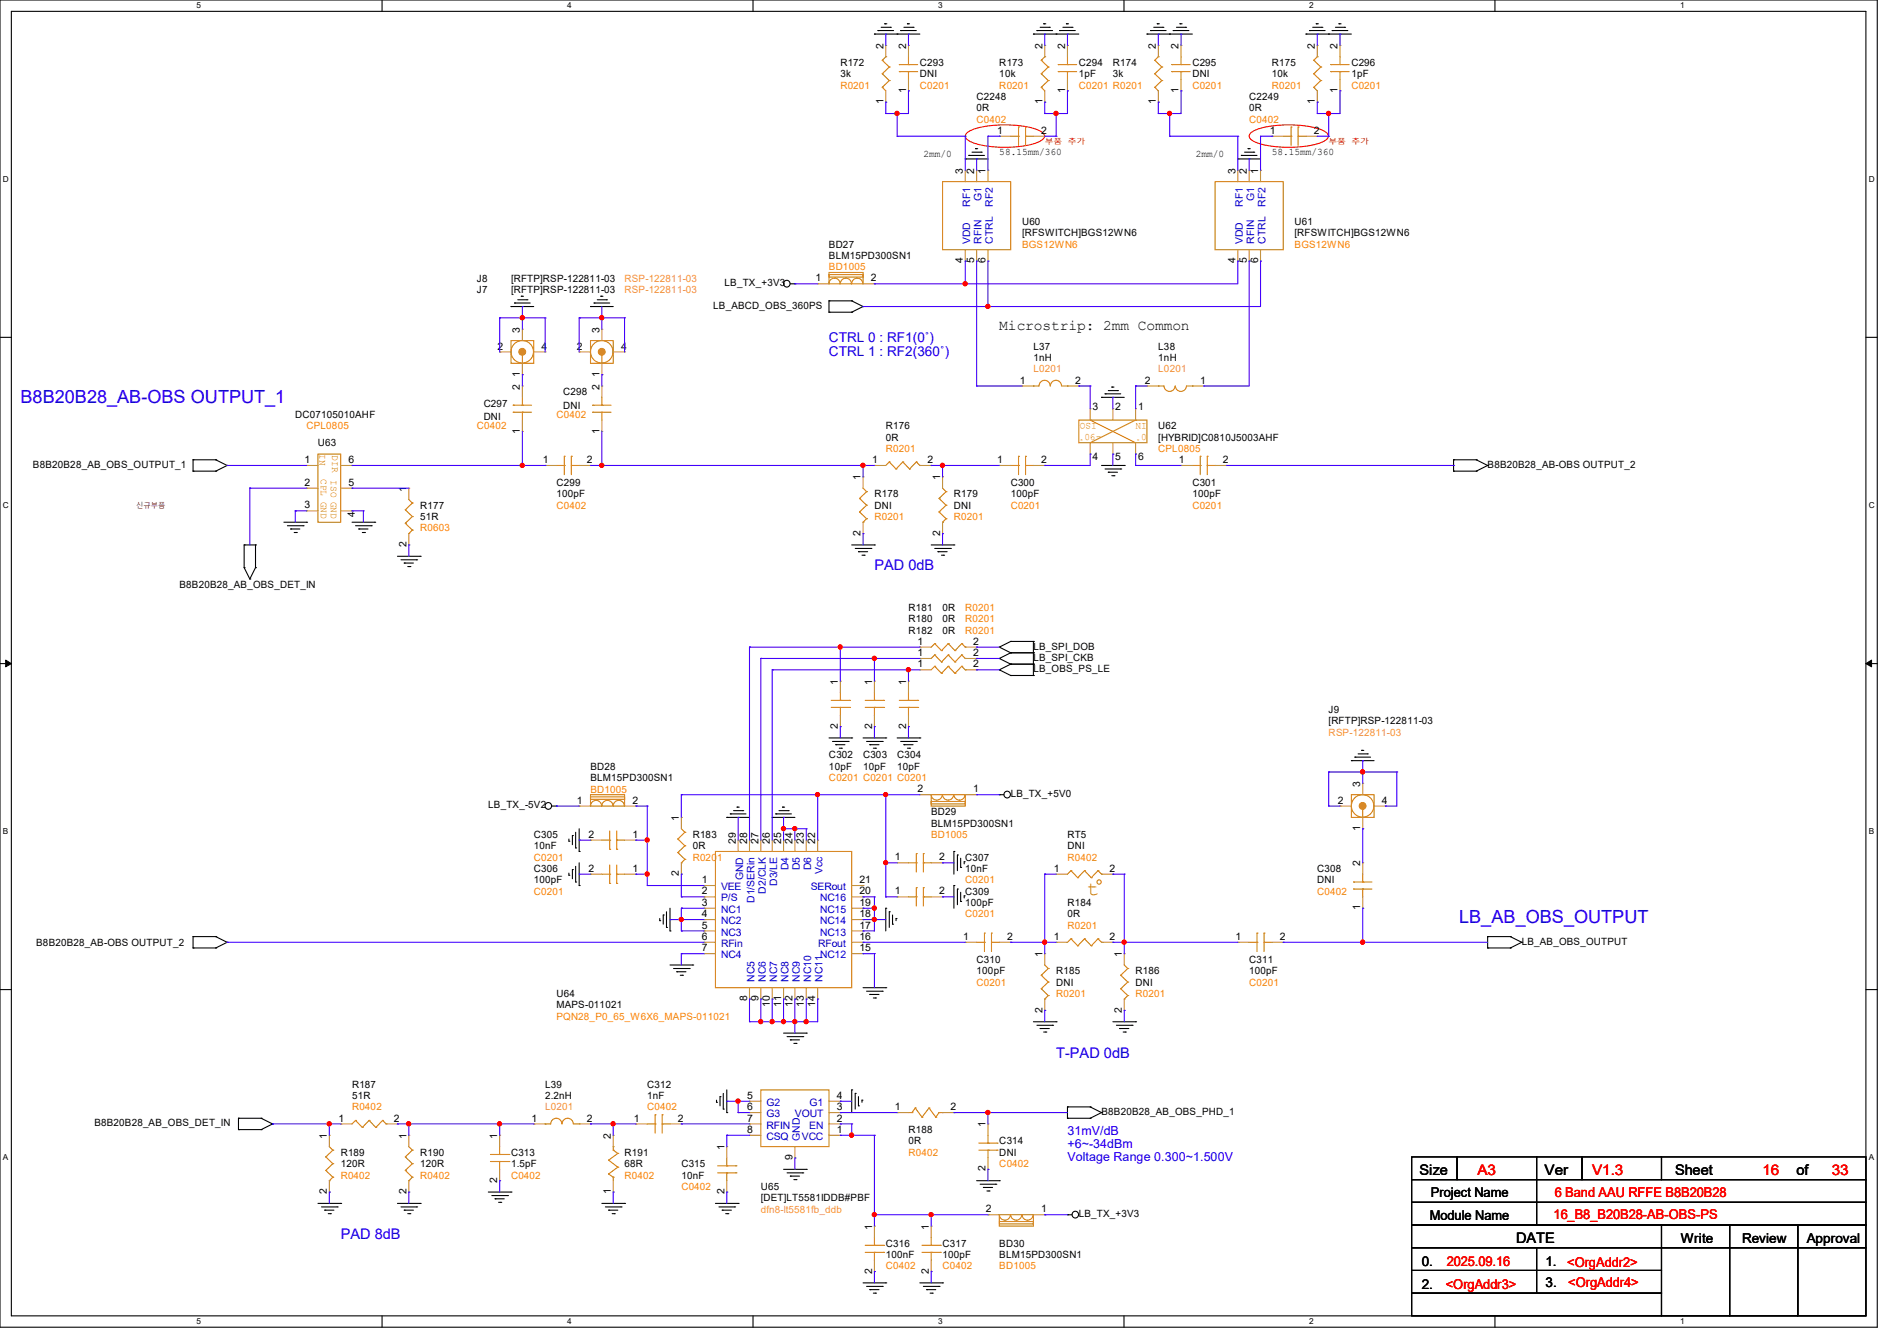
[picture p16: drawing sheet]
<svg xmlns="http://www.w3.org/2000/svg" width="297mm" height="210mm" viewBox="0 0 297 210" stroke-linecap="round" stroke-linejoin="round" font-family="sans-serif">
<defs><g id="words">
<text font-size="3.2" fill="#cc8006" x="170.1" y="140.1">t</text>
<g font-size="2.8" fill="#00f">
<text x="3.2" y="63.2">B8B20B28_AB-OBS OUTPUT_1</text>
<text x="228.5" y="144.6">LB_AB_OBS_OUTPUT</text>
</g>
<g font-size="2.3">
<text x="156.5" y="51.6">Microstrip: 2mm Common</text>
<text x="222.2" y="184">Size</text>
<text x="241.8" y="184">Ver</text>
<text x="262.3" y="184">Sheet</text>
<text x="281.3" y="184">of</text>
<text x="237.4" y="194.6">DATE</text>
</g>
<g font-size="2.3" fill="#00f">
<text x="136.9" y="89.2">PAD 0dB</text>
<text x="165.4" y="165.7">T-PAD 0dB</text>
<text x="53.3" y="194.1">PAD 8dB</text>
</g>
<g font-size="2.3" fill="#f00">
<text x="231.3" y="184">A3</text>
<text x="249.3" y="184">V1.3</text>
<text x="275.9" y="184">16</text>
<text x="286.8" y="184">33</text>
</g>
<g font-size="2.1" fill="#00f">
<text x="129.8" y="53.5">CTRL 0 : RF1(0˚)</text>
<text x="129.8" y="55.7">CTRL 1 : RF2(360˚)</text>
</g>
<g font-size="2.1">
<text x="223.9" y="191.1">Module Name</text>
<text x="224" y="187.4">Project Name</text>
<text x="263.1" y="194.7">Write</text>
<text x="272.7" y="194.7">Review</text>
<text x="282.9" y="194.7">Approval</text>
<text x="222.6" y="198.2">0.</text>
<text x="222.6" y="201.8">2.</text>
<text x="242" y="198.2">1.</text>
<text x="242" y="201.6">3.</text>
</g>
<g font-size="2.1" fill="#f00">
<text x="243.2" y="191">16_B8_B20B28-AB-OBS-PS</text>
<text x="243.4" y="187.4">6 Band AAU RFFE B8B20B28</text>
<text x="226.4" y="201.8">&lt;OrgAddr3&gt;</text>
<text x="226.5" y="198.2">2025.09.16</text>
<text x="245.4" y="198.4">&lt;OrgAddr2&gt;</text>
<text x="245.5" y="201.6">&lt;OrgAddr4&gt;</text>
</g>
<g font-size="1.9" fill="#00f">
<text x="167.1" y="177.8">31mV/dB</text>
<text x="167.1" y="179.8">+6~-34dBm</text>
<text x="167.1" y="181.9">Voltage Range 0.300~1.500V</text>
</g>
<g font-size="1.6">
<text x="131.6" y="10.3">R172</text>
<text x="138.3" y="7.7" transform="rotate(-90 138.3 7.7)">2</text>
<text x="141.9" y="7.7" transform="rotate(-90 141.9 7.7)">2</text>
<text x="144" y="10.3">C293</text>
<text x="156.5" y="10.3">R173</text>
<text x="163.2" y="7.7" transform="rotate(-90 163.2 7.7)">2</text>
<text x="166.8" y="7.7" transform="rotate(-90 166.8 7.7)">2</text>
<text x="168.9" y="10.3">C294</text>
<text x="174.2" y="10.3">R174</text>
<text x="181" y="7.7" transform="rotate(-90 181 7.7)">2</text>
<text x="184.5" y="7.7" transform="rotate(-90 184.5 7.7)">2</text>
<text x="186.7" y="10.3">C295</text>
<text x="199.1" y="10.3">R175</text>
<text x="205.9" y="7.7" transform="rotate(-90 205.9 7.7)">2</text>
<text x="209.4" y="7.7" transform="rotate(-90 209.4 7.7)">2</text>
<text x="211.6" y="10.3">C296</text>
<text x="131.6" y="12.1">3k</text>
<text x="138.3" y="16.3" transform="rotate(-90 138.3 16.3)">1</text>
<text x="141.9" y="14.6" transform="rotate(-90 141.9 14.6)">1</text>
<text x="144" y="12.1">DNI</text>
<text x="152.9" y="15.7">C2248</text>
<text x="152.9" y="17.4">0R</text>
<text x="156.5" y="12.1">10k</text>
<text x="163.2" y="16.3" transform="rotate(-90 163.2 16.3)">1</text>
<text x="166.8" y="14.6" transform="rotate(-90 166.8 14.6)">1</text>
<text x="168.9" y="12.1">1pF</text>
<text x="174.2" y="12.1">3k</text>
<text x="181" y="16.3" transform="rotate(-90 181 16.3)">1</text>
<text x="184.5" y="14.6" transform="rotate(-90 184.5 14.6)">1</text>
<text x="186.7" y="12.1">DNI</text>
<text x="195.6" y="15.7">C2249</text>
<text x="195.6" y="17.4">0R</text>
<text x="199.1" y="12.1">10k</text>
<text x="205.9" y="16.3" transform="rotate(-90 205.9 16.3)">1</text>
<text x="209.4" y="14.6" transform="rotate(-90 209.4 14.6)">1</text>
<text x="211.6" y="12.1">1pF</text>
<text x="156.1" y="21">1</text>
<text x="163" y="21">2</text>
<text x="198.8" y="21">1</text>
<text x="205.7" y="21">2</text>
<text x="144.6" y="24.5">2mm/0</text>
<text x="150.8" y="27.2" transform="rotate(-90 150.8 27.2)">3</text>
<text x="152.5" y="27.2" transform="rotate(-90 152.5 27.2)">2</text>
<text x="154.3" y="27.2" transform="rotate(-90 154.3 27.2)">1</text>
<text x="156.5" y="24.3">58.15mm/360</text>
<text x="187.2" y="24.5">2mm/0</text>
<text x="193.4" y="27.2" transform="rotate(-90 193.4 27.2)">3</text>
<text x="195.2" y="27.2" transform="rotate(-90 195.2 27.2)">2</text>
<text x="197" y="27.2" transform="rotate(-90 197 27.2)">1</text>
<text x="199.1" y="24.3">58.15mm/360</text>
<text x="160" y="35.2">U60</text>
<text x="202.7" y="35.2">U61</text>
<text x="129.8" y="38.8">BD27</text>
<text x="129.8" y="40.6">BLM15PD300SN1</text>
<text x="150.8" y="41.2" transform="rotate(-90 150.8 41.2)">4</text>
<text x="152.5" y="41.2" transform="rotate(-90 152.5 41.2)">5</text>
<text x="154.3" y="41.2" transform="rotate(-90 154.3 41.2)">6</text>
<text x="160" y="37">[RFSWITCH]BGS12WN6</text>
<text x="193.4" y="41.2" transform="rotate(-90 193.4 41.2)">4</text>
<text x="195.2" y="41.2" transform="rotate(-90 195.2 41.2)">5</text>
<text x="197" y="41.2" transform="rotate(-90 197 41.2)">6</text>
<text x="202.7" y="37">[RFSWITCH]BGS12WN6</text>
<text x="74.7" y="45.9">J7</text>
<text x="74.7" y="44.1">J8</text>
<text x="80" y="45.9">[RFTP]RSP-122811-03</text>
<text x="80" y="44.1">[RFTP]RSP-122811-03</text>
<text x="113.5" y="44.8">LB_TX_+3V3</text>
<text x="127.7" y="44.1">1</text>
<text x="136.4" y="44.1">2</text>
<text x="81.4" y="52.1" transform="rotate(-90 81.4 52.1)">3</text>
<text x="93.9" y="52.1" transform="rotate(-90 93.9 52.1)">3</text>
<text x="111.7" y="48.4">LB_ABCD_OBS_360PS</text>
<text x="77.9" y="54.7">2</text>
<text x="81.4" y="59" transform="rotate(-90 81.4 59)">1</text>
<text x="84.8" y="54.7">4</text>
<text x="90.3" y="54.7">2</text>
<text x="93.9" y="59" transform="rotate(-90 93.9 59)">1</text>
<text x="97.2" y="54.7">4</text>
<text x="161.8" y="54.8">L37</text>
<text x="161.8" y="56.6">1nH</text>
<text x="181.4" y="54.8">L38</text>
<text x="181.4" y="56.6">1nH</text>
<text x="46.2" y="65.4">DC07105010AHF</text>
<text x="75.7" y="63.7">C297</text>
<text x="75.7" y="65.8">DNI</text>
<text x="81.4" y="61" transform="rotate(-90 81.4 61)">2</text>
<text x="88.2" y="61.9">C298</text>
<text x="88.2" y="64">DNI</text>
<text x="93.9" y="61" transform="rotate(-90 93.9 61)">2</text>
<text x="159.7" y="60.1">1</text>
<text x="168.4" y="60.1">2</text>
<text x="171.1" y="64.2">3</text>
<text x="174.6" y="64.2">2</text>
<text x="178.2" y="64.2">1</text>
<text x="179.2" y="60.1">2</text>
<text x="187.9" y="60.1">1</text>
<text x="49.8" y="69.9">U63</text>
<text x="81.4" y="67.9" transform="rotate(-90 81.4 67.9)">1</text>
<text x="93.9" y="67.9" transform="rotate(-90 93.9 67.9)">1</text>
<text x="138.7" y="67.2">R176</text>
<text x="138.7" y="69">0R</text>
<text x="181.4" y="67.2">U62</text>
<text x="181.4" y="69">[HYBRID]C0810J5003AHF</text>
<text x="5.2" y="73.3">B8B20B28_AB_OBS_OUTPUT_1</text>
<text x="47.7" y="72.5">1</text>
<text x="47.7" y="76.1">2</text>
<text x="54.6" y="76.1">5</text>
<text x="54.6" y="72.5">6</text>
<text x="63.6" y="77" transform="rotate(-90 63.6 77)">1</text>
<text x="85" y="72.5">1</text>
<text x="87.1" y="76.1">C299</text>
<text x="87.1" y="77.9">100pF</text>
<text x="91.9" y="72.5">2</text>
<text x="134.7" y="75.2" transform="rotate(-90 134.7 75.2)">1</text>
<text x="136.6" y="72.5">1</text>
<text x="136.9" y="77.9">R178</text>
<text x="145.2" y="72.5">2</text>
<text x="147.2" y="75.2" transform="rotate(-90 147.2 75.2)">1</text>
<text x="149.4" y="77.9">R179</text>
<text x="156.1" y="72.5">1</text>
<text x="158.2" y="76.1">C300</text>
<text x="158.2" y="77.9">100pF</text>
<text x="163" y="72.5">2</text>
<text x="171.1" y="72">4</text>
<text x="174.6" y="72">5</text>
<text x="178.2" y="72">6</text>
<text x="184.6" y="72.5">1</text>
<text x="186.7" y="76.1">C301</text>
<text x="186.7" y="77.9">100pF</text>
<text x="191.5" y="72.5">2</text>
<text x="232.9" y="73.3">B8B20B28_AB-OBS OUTPUT_2</text>
<text x="47.7" y="79.6">3</text>
<text x="55.5" y="80.9" transform="rotate(-90 55.5 80.9)">4</text>
<text x="65.8" y="79.7">R177</text>
<text x="65.8" y="81.4">51R</text>
<text x="134.7" y="83.9" transform="rotate(-90 134.7 83.9)">2</text>
<text x="136.9" y="79.7">DNI</text>
<text x="147.2" y="83.9" transform="rotate(-90 147.2 83.9)">2</text>
<text x="149.4" y="79.7">DNI</text>
<text x="63.6" y="85.7" transform="rotate(-90 63.6 85.7)">2</text>
<text x="28.1" y="92.1">B8B20B28_AB_OBS_DET_IN</text>
<text x="142.2" y="95.7">R181</text>
<text x="147.6" y="95.7">0R</text>
<text x="142.2" y="99.2">R182</text>
<text x="142.2" y="97.4">R180</text>
<text x="143.7" y="101">1</text>
<text x="147.6" y="99.2">0R</text>
<text x="147.6" y="97.4">0R</text>
<text x="152.4" y="101">2</text>
<text x="161.8" y="101.7">LB_SPI_DOB</text>
<text x="131.2" y="107.2" transform="rotate(-90 131.2 107.2)">1</text>
<text x="136.5" y="107.2" transform="rotate(-90 136.5 107.2)">1</text>
<text x="141.9" y="107.2" transform="rotate(-90 141.9 107.2)">1</text>
<text x="143.7" y="104.5">1</text>
<text x="143.7" y="102.7">1</text>
<text x="152.4" y="104.5">2</text>
<text x="152.4" y="102.7">2</text>
<text x="161.8" y="103.5">LB_SPI_CKB</text>
<text x="161.8" y="105.3">LB_OBS_PS_LE</text>
<text x="208" y="111.7">J9</text>
<text x="208" y="113.5">[RFTP]RSP-122811-03</text>
<text x="129.8" y="118.8">C302</text>
<text x="131.2" y="114.1" transform="rotate(-90 131.2 114.1)">2</text>
<text x="135.1" y="118.8">C303</text>
<text x="136.5" y="114.1" transform="rotate(-90 136.5 114.1)">2</text>
<text x="140.5" y="118.8">C304</text>
<text x="141.9" y="114.1" transform="rotate(-90 141.9 114.1)">2</text>
<text x="90.3" y="125.9">1</text>
<text x="92.5" y="120.6">BD28</text>
<text x="92.5" y="122.3">BLM15PD300SN1</text>
<text x="99" y="125.9">2</text>
<text x="129.8" y="120.6">10pF</text>
<text x="135.1" y="120.6">10pF</text>
<text x="140.5" y="120.6">10pF</text>
<text x="143.7" y="124.1">2</text>
<text x="152.4" y="124.1">1</text>
<text x="158.2" y="124.8">LB_TX_+5V0</text>
<text x="209.5" y="125.9">2</text>
<text x="213" y="123.2" transform="rotate(-90 213 123.2)">3</text>
<text x="216.4" y="125.9">4</text>
<text x="76.5" y="126.6">LB_TX_-5V2</text>
<text x="83.6" y="131.2">C305</text>
<text x="92.1" y="131.2">2</text>
<text x="99" y="131.2">1</text>
<text x="106.3" y="128.6" transform="rotate(-90 106.3 128.6)">1</text>
<text x="108.5" y="131.2">R183</text>
<text x="145.8" y="127.7">BD29</text>
<text x="145.8" y="129.5">BLM15PD300SN1</text>
<text x="167.1" y="131.2">RT5</text>
<text x="213" y="130.1" transform="rotate(-90 213 130.1)">1</text>
<text x="83.6" y="136.6">C306</text>
<text x="83.6" y="133">10nF</text>
<text x="92.1" y="136.5">2</text>
<text x="99" y="136.5">1</text>
<text x="106.3" y="137.2" transform="rotate(-90 106.3 137.2)">2</text>
<text x="108.5" y="133">0R</text>
<text x="115.2" y="132.1" transform="rotate(-90 115.2 132.1)">29</text>
<text x="117" y="132.1" transform="rotate(-90 117 132.1)">28</text>
<text x="118.7" y="132.1" transform="rotate(-90 118.7 132.1)">27</text>
<text x="120.5" y="132.1" transform="rotate(-90 120.5 132.1)">26</text>
<text x="122.3" y="132.1" transform="rotate(-90 122.3 132.1)">25</text>
<text x="124.1" y="132.1" transform="rotate(-90 124.1 132.1)">24</text>
<text x="125.9" y="132.1" transform="rotate(-90 125.9 132.1)">23</text>
<text x="127.6" y="132.1" transform="rotate(-90 127.6 132.1)">22</text>
<text x="140.1" y="134.7">1</text>
<text x="147" y="134.7">2</text>
<text x="151.1" y="134.8">C307</text>
<text x="151.1" y="136.6">10nF</text>
<text x="165" y="136.5">1</text>
<text x="167.1" y="133">DNI</text>
<text x="173.7" y="136.5">2</text>
<text x="206.2" y="136.6">C308</text>
<text x="213" y="135.7" transform="rotate(-90 213 135.7)">2</text>
<text x="83.6" y="138.3">100pF</text>
<text x="109.9" y="138.3">1</text>
<text x="109.9" y="140.1">2</text>
<text x="109.9" y="141.9">3</text>
<text x="109.9" y="143.6">4</text>
<text x="134.6" y="143.6">18</text>
<text x="134.6" y="141.9">19</text>
<text x="134.6" y="140.1">20</text>
<text x="134.6" y="138.3">21</text>
<text x="140.1" y="140.1">1</text>
<text x="147" y="140.1">2</text>
<text x="151.1" y="140.1">C309</text>
<text x="151.1" y="141.9">100pF</text>
<text x="167.1" y="141.9">R184</text>
<text x="167.1" y="143.7">0R</text>
<text x="206.2" y="138.3">DNI</text>
<text x="213" y="142.6" transform="rotate(-90 213 142.6)">1</text>
<text x="5.7" y="148.1">B8B20B28_AB-OBS OUTPUT_2</text>
<text x="109.9" y="145.4">5</text>
<text x="109.9" y="147.2">6</text>
<text x="109.9" y="149">7</text>
<text x="134.6" y="149">15</text>
<text x="134.6" y="147.2">16</text>
<text x="134.6" y="145.4">17</text>
<text x="150.8" y="147.2">1</text>
<text x="157.7" y="147.2">2</text>
<text x="163.2" y="149.9" transform="rotate(-90 163.2 149.9)">1</text>
<text x="165" y="147.2">1</text>
<text x="173.7" y="147.2">2</text>
<text x="175.6" y="149.9" transform="rotate(-90 175.6 149.9)">1</text>
<text x="193.5" y="147.2">1</text>
<text x="200.4" y="147.2">2</text>
<text x="238.3" y="148">LB_AB_OBS_OUTPUT</text>
<text x="152.9" y="150.8">C310</text>
<text x="152.9" y="152.6">100pF</text>
<text x="165.4" y="152.6">R185</text>
<text x="165.4" y="154.3">DNI</text>
<text x="177.8" y="152.6">R186</text>
<text x="177.8" y="154.3">DNI</text>
<text x="195.6" y="150.8">C311</text>
<text x="195.6" y="152.6">100pF</text>
<text x="87.1" y="156.1">U64</text>
<text x="87.1" y="157.9">MAPS-011021</text>
<text x="117" y="156.8" transform="rotate(-90 117 156.8)">8</text>
<text x="118.7" y="156.8" transform="rotate(-90 118.7 156.8)">9</text>
<text x="120.5" y="157.7" transform="rotate(-90 120.5 157.7)">10</text>
<text x="122.3" y="157.7" transform="rotate(-90 122.3 157.7)">11</text>
<text x="124.1" y="157.7" transform="rotate(-90 124.1 157.7)">12</text>
<text x="125.9" y="157.7" transform="rotate(-90 125.9 157.7)">13</text>
<text x="127.6" y="157.7" transform="rotate(-90 127.6 157.7)">14</text>
<text x="163.2" y="158.6" transform="rotate(-90 163.2 158.6)">2</text>
<text x="175.6" y="158.6" transform="rotate(-90 175.6 158.6)">2</text>
<text x="55.1" y="170.3">R187</text>
<text x="55.1" y="172.1">51R</text>
<text x="85.3" y="170.3">L39</text>
<text x="85.3" y="172.1">2.2nH</text>
<text x="101.3" y="170.3">C312</text>
<text x="101.3" y="172.1">1nF</text>
<text x="117" y="172.1">5</text>
<text x="117" y="173.9">6</text>
<text x="131" y="173.9">3</text>
<text x="131" y="172.1">4</text>
<text x="140.1" y="173.9">1</text>
<text x="148.8" y="173.9">2</text>
<text x="14.8" y="176.4">B8B20B28_AB_OBS_DET_IN</text>
<text x="51.2" y="178.3" transform="rotate(-90 51.2 178.3)">1</text>
<text x="53" y="175.6">1</text>
<text x="61.7" y="175.6">2</text>
<text x="63.6" y="178.3" transform="rotate(-90 63.6 178.3)">1</text>
<text x="77.9" y="178.3" transform="rotate(-90 77.9 178.3)">1</text>
<text x="83.2" y="175.6">1</text>
<text x="91.9" y="175.6">2</text>
<text x="95.6" y="178.3" transform="rotate(-90 95.6 178.3)">2</text>
<text x="99.2" y="175.6">1</text>
<text x="106.1" y="175.6">2</text>
<text x="117" y="175.6">7</text>
<text x="117" y="177.4">8</text>
<text x="131" y="177.4">1</text>
<text x="131" y="175.6">2</text>
<text x="142.2" y="177.5">R188</text>
<text x="142.2" y="179.2">0R</text>
<text x="154.3" y="176.6" transform="rotate(-90 154.3 176.6)">1</text>
<text x="156.5" y="179.2">C314</text>
<text x="172.5" y="174.6">B8B20B28_AB_OBS_PHD_1</text>
<text x="53.3" y="181">R189</text>
<text x="53.3" y="182.8">120R</text>
<text x="65.8" y="181">R190</text>
<text x="65.8" y="182.8">120R</text>
<text x="77.9" y="185.2" transform="rotate(-90 77.9 185.2)">2</text>
<text x="80" y="181">C313</text>
<text x="80" y="182.8">1.5pF</text>
<text x="97.8" y="181">R191</text>
<text x="97.8" y="182.8">68R</text>
<text x="106.7" y="182.8">C315</text>
<text x="106.7" y="184.6">10nF</text>
<text x="113.4" y="180.1" transform="rotate(-90 113.4 180.1)">1</text>
<text x="124.1" y="181.7" transform="rotate(-90 124.1 181.7)">9</text>
<text x="154.3" y="183.5" transform="rotate(-90 154.3 183.5)">2</text>
<text x="156.5" y="181">DNI</text>
<text x="51.2" y="187" transform="rotate(-90 51.2 187)">2</text>
<text x="63.6" y="187" transform="rotate(-90 63.6 187)">2</text>
<text x="95.6" y="187" transform="rotate(-90 95.6 187)">1</text>
<text x="113.4" y="187" transform="rotate(-90 113.4 187)">2</text>
<text x="119.1" y="186.3">U65</text>
<text x="119.1" y="188.1">[DET]LT5581IDDB#PBF</text>
<text x="154.3" y="189.9">2</text>
<text x="163" y="189.9">1</text>
<text x="168.9" y="190.6">LB_TX_+3V3</text>
<text x="136.5" y="192.6" transform="rotate(-90 136.5 192.6)">1</text>
<text x="138.7" y="195.2">C316</text>
<text x="138.7" y="197">100nF</text>
<text x="145.4" y="192.6" transform="rotate(-90 145.4 192.6)">1</text>
<text x="147.6" y="195.2">C317</text>
<text x="147.6" y="197">100pF</text>
<text x="156.5" y="195.2">BD30</text>
<text x="156.5" y="197">BLM15PD300SN1</text>
<text x="136.5" y="199.5" transform="rotate(-90 136.5 199.5)">2</text>
<text x="145.4" y="199.5" transform="rotate(-90 145.4 199.5)">2</text>
</g>
<g font-size="1.6" fill="#ff8000">
<text x="131.6" y="13.9">R0201</text>
<text x="144" y="13.9">C0201</text>
<text x="156.5" y="13.9">R0201</text>
<text x="168.9" y="13.9">C0201 R0201</text>
<text x="186.7" y="13.9">C0201</text>
<text x="199.1" y="13.9">R0201</text>
<text x="211.6" y="13.9">C0201</text>
<text x="152.9" y="19.2">C0402</text>
<text x="195.6" y="19.2">C0402</text>
<text x="160" y="38.8">BGS12WN6</text>
<text x="202.7" y="38.8">BGS12WN6</text>
<text x="129.8" y="42.3">BD1005</text>
<text x="87.1" y="65.4">C0402</text>
<text x="48" y="67.2">CPL0805</text>
<text x="74.7" y="67.2">C0402</text>
<text x="138.7" y="70.8">R0201</text>
<text x="181.4" y="70.8">CPL0805</text>
<text x="65.8" y="83.2">R0603</text>
<text x="87.1" y="79.7">C0402</text>
<text x="136.9" y="81.4">R0201</text>
<text x="149.4" y="81.4">R0201</text>
<text x="158.2" y="79.7">C0201</text>
<text x="186.7" y="79.7">C0201</text>
<text x="151.1" y="95.7">R0201</text>
<text x="151.1" y="99.2">R0201</text>
<text x="151.1" y="97.4">R0201</text>
<text x="92.5" y="124.1">BD1005</text>
<text x="129.8" y="122.3">C0201 C0201 C0201</text>
<text x="145.8" y="131.2">BD1005</text>
<text x="83.6" y="134.8">C0201</text>
<text x="108.5" y="134.8">R0201</text>
<text x="167.1" y="134.8">R0402</text>
<text x="83.6" y="140.1">C0201</text>
<text x="151.1" y="143.7">C0201</text>
<text x="151.1" y="138.3">C0201</text>
<text x="206.2" y="140.1">C0402</text>
<text x="167.1" y="145.5">R0201</text>
<text x="152.9" y="154.3">C0201</text>
<text x="195.6" y="154.3">C0201</text>
<text x="87.1" y="159.7">PQN28_P0_65_W6X6_MAPS-011021</text>
<text x="165.4" y="156.1">R0201</text>
<text x="177.8" y="156.1">R0201</text>
<text x="55.1" y="173.9">R0402</text>
<text x="101.3" y="173.9">C0402</text>
<text x="53.3" y="184.6">R0402</text>
<text x="65.8" y="184.6">R0402</text>
<text x="80" y="184.6">C0402</text>
<text x="97.8" y="184.6">R0402</text>
<text x="142.2" y="181">R0402</text>
<text x="156.5" y="182.8">C0402</text>
<text x="106.7" y="186.3">C0402</text>
<text x="138.7" y="198.8">C0402</text>
<text x="147.6" y="198.8">C0402</text>
<text x="156.5" y="198.8">BD1005</text>
</g>
<g font-size="1.6" fill="#00c">
<text x="151.9" y="32.4" transform="rotate(-90 151.9 32.4)">RF1</text>
<text x="153.7" y="31.5" transform="rotate(-90 153.7 31.5)">G1</text>
<text x="155.5" y="32.4" transform="rotate(-90 155.5 32.4)">RF2</text>
<text x="194.6" y="32.4" transform="rotate(-90 194.6 32.4)">RF1</text>
<text x="196.3" y="31.5" transform="rotate(-90 196.3 31.5)">G1</text>
<text x="198.1" y="32.4" transform="rotate(-90 198.1 32.4)">RF2</text>
<text x="151.9" y="38.2" transform="rotate(-90 151.9 38.2)">VDD</text>
<text x="153.7" y="38.2" transform="rotate(-90 153.7 38.2)">RFIN</text>
<text x="155.5" y="38.2" transform="rotate(-90 155.5 38.2)">CTRL</text>
<text x="194.6" y="38.2" transform="rotate(-90 194.6 38.2)">VDD</text>
<text x="196.3" y="38.2" transform="rotate(-90 196.3 38.2)">RFIN</text>
<text x="198.1" y="38.2" transform="rotate(-90 198.1 38.2)">CTRL</text>
<text x="116.3" y="137.9" transform="rotate(-90 116.3 137.9)">GND</text>
<text x="123.4" y="136.3" transform="rotate(-90 123.4 136.3)">D4</text>
<text x="125.2" y="136.3" transform="rotate(-90 125.2 136.3)">D5</text>
<text x="127" y="136.3" transform="rotate(-90 127 136.3)">D6</text>
<text x="128.8" y="136.9" transform="rotate(-90 128.8 136.9)">Vcc</text>
<text x="112.9" y="139.4">VEE</text>
<text x="112.9" y="141.2">P/S</text>
<text x="112.9" y="143">NC1</text>
<text x="118.1" y="141.4" transform="rotate(-90 118.1 141.4)">D1/SERin</text>
<text x="119.9" y="140" transform="rotate(-90 119.9 140)">D2/CLK</text>
<text x="121.7" y="138.8" transform="rotate(-90 121.7 138.8)">D3/LE</text>
<text x="127" y="139.4">SERout</text>
<text x="128.4" y="143">NC15</text>
<text x="128.4" y="141.2">NC16</text>
<text x="112.9" y="144.7">NC2</text>
<text x="112.9" y="146.5">NC3</text>
<text x="112.9" y="148.3">RFin</text>
<text x="128.1" y="148.3">RFout</text>
<text x="128.4" y="146.5">NC13</text>
<text x="128.4" y="144.7">NC14</text>
<text x="112.9" y="150.1">NC4</text>
<text x="118.1" y="153.8" transform="rotate(-90 118.1 153.8)">NC5</text>
<text x="119.9" y="153.8" transform="rotate(-90 119.9 153.8)">NC6</text>
<text x="121.7" y="153.8" transform="rotate(-90 121.7 153.8)">NC7</text>
<text x="123.4" y="153.8" transform="rotate(-90 123.4 153.8)">NC8</text>
<text x="125.2" y="153.8" transform="rotate(-90 125.2 153.8)">NC9</text>
<text x="127" y="153.8" transform="rotate(-90 127 153.8)">NC10</text>
<text x="128.4" y="150.1">NC12</text>
<text x="128.8" y="153.8" transform="rotate(-90 128.8 153.8)">NC11</text>
<text x="120" y="173.2">G2</text>
<text x="126.7" y="173.2">G1</text>
<text x="120" y="175">G3</text>
<text x="120" y="176.7">RFIN</text>
<text x="120" y="178.5">CSQ</text>
<text x="124.5" y="175">VOUT</text>
<text x="125.2" y="178.7" transform="rotate(-90 125.2 178.7)">GND</text>
<text x="125.6" y="178.5">VCC</text>
<text x="126.7" y="176.7">EN</text>
</g>
<g font-size="1.6" fill="#ff8040">
<text x="97.8" y="45.9">RSP-122811-03</text>
<text x="97.8" y="44.1">RSP-122811-03</text>
<text x="161.8" y="58.3">L0201</text>
<text x="181.4" y="58.3">L0201</text>
<text x="208" y="115.2">RSP-122811-03</text>
<text x="85.3" y="173.9">L0201</text>
<text x="119.1" y="189.9">dfn8-lt5581fb_ddb</text>
</g>
<g font-size="1.6" fill="#cc8006">
<text x="50" y="71.1" transform="rotate(90 50 71.1)">IN</text>
<text x="52" y="71.3" transform="rotate(90 52 71.3)">DIR</text>
<text x="171.7" y="66.3" transform="rotate(-180 171.7 66.3)">ISO</text>
<text x="172.5" y="68" transform="rotate(-180 172.5 68)">-90˚</text>
<text x="179.6" y="66.3" transform="rotate(-180 179.6 66.3)">IN</text>
<text x="179.6" y="68" transform="rotate(-180 179.6 68)">0˚</text>
<text x="50.2" y="75" transform="rotate(90 50.2 75)">CPL GND</text>
<text x="51.8" y="75.2" transform="rotate(90 51.8 75.2)">ISO GND</text>
</g>
<g font-size="1.3">
<text x="30.8" y="1.3">5</text>
<text x="88.8" y="1.3">4</text>
<text x="146.9" y="1.3">3</text>
<text x="205" y="1.3">2</text>
<text x="263.1" y="1.3">1</text>
<text x=".5" y="28.4">D</text>
<text x="292.6" y="28.4">D</text>
<text x=".5" y="79.5">C</text>
<text x="292.6" y="79.5">C</text>
<text x=".5" y="130.6">B</text>
<text x="292.6" y="130.6">B</text>
<text x=".5" y="181.7">A</text>
<text x="292.6" y="181.7">A</text>
<text x="30.8" y="207.4">5</text>
<text x="88.8" y="207.4">4</text>
<text x="146.9" y="207.4">3</text>
<text x="205" y="207.4">2</text>
<text x="263.1" y="207.4">1</text>
</g>
<g font-size="1.1" fill="#f00">
<text x="163.6" y="22.6">부품</text>
<text x="167.2" y="22.6">추가</text>
<text x="208" y="22.6">부품</text>
<text x="211.6" y="22.6">추가</text>
</g>
<text font-size="1.1" fill="#800040" x="21.3" y="79.5">신규부품</text>
</g></defs>
<path d="M0 0h293.9v207.9h-293.9zM1.8 1.8h290.3v204.3h-290.3z" fill="none" stroke="#000" stroke-width=".17"/>
<g fill="#fff">
<path d="M30.8 .2h.7v1.4h-.7z"/>
<path d="M30.8 206.2h.7v1.4h-.7z"/>
</g>
<path d="M59.8 0v1.8M59.8 206.1v1.8" fill="none" stroke="#000" stroke-width=".17"/>
<g fill="#fff">
<path d="M88.8 .2h.7v1.4h-.7z"/>
<path d="M88.8 206.2h.7v1.4h-.7z"/>
</g>
<path d="M117.9 0v1.8M117.9 206.1v1.8" fill="none" stroke="#000" stroke-width=".17"/>
<g fill="#fff">
<path d="M146.9 .2h.7v1.4h-.7z"/>
<path d="M146.9 206.2h.7v1.4h-.7z"/>
</g>
<path d="M176 0v1.8M176 206.1v1.8" fill="none" stroke="#000" stroke-width=".17"/>
<g fill="#fff">
<path d="M205 .2h.7v1.4h-.7z"/>
<path d="M205 206.2h.7v1.4h-.7z"/>
</g>
<path d="M234.1 0v1.8M234.1 206.1v1.8" fill="none" stroke="#000" stroke-width=".17"/>
<g fill="#fff">
<path d="M263.1 .2h.6v1.4h-.6z"/>
<path d="M263.1 206.2h.6v1.4h-.6z"/>
<path d="M.5 27.3h.9v1.4h-.9z"/>
<path d="M292.6 27.3h.9v1.4h-.9z"/>
<path d="M.5 78.4h.9v1.4h-.9z"/>
<path d="M292.6 78.4h.9v1.4h-.9z"/>
</g>
<path d="M0 52.8h1.8M292.1 52.8h1.8" fill="none" stroke="#000" stroke-width=".17"/>
<g fill="#fff">
<path d="M.5 129.5h.8v1.4h-.8z"/>
<path d="M292.6 129.5h.8v1.4h-.8z"/>
</g>
<path d="M0 103.9h1.8M292.1 103.9h1.8" fill="none" stroke="#000" stroke-width=".17"/>
<path d="M.9 103.4l.9 .5-.9 .5zM292.1 103.9l.9-.5v1z" fill="#000" stroke="#000" stroke-width=".16"/>
<g fill="#fff">
<path d="M.5 180.5h.8v1.4h-.8z"/>
<path d="M292.6 180.5h.8v1.4h-.8z"/>
</g>
<g fill="none" stroke="#000" stroke-width=".17">
<path d="M136.9 5.3h.1M136.9 5.3h7.1M137.5 4.8h.1M137.5 4.8h2.4M138 4.3h1.4M138.5 3.7h.1M138.5 3.7h.4M139.4 4.3h.1M140.5 5.3h.1M141 4.8h.1M141 4.8h2.5M141.5 4.3h1.5"/>
<path d="M142.1 3.7h.1M142.1 3.7h.3M143 4.3h.1M161.8 5.3h.1M161.8 5.3h7.1M162.3 4.8h.1M162.3 4.8h2.5M162.9 4.3h1.4M163.4 3.7h.1M163.4 3.7h.3M164.3 4.3h.1M165.4 5.3h.1"/>
<path d="M165.9 4.8h.1M165.9 4.8h2.5M166.4 4.3h1.5M167 3.7h.1M167 3.7h.3M167.9 4.3h.1M179.6 5.3h.1M179.6 5.3h7.1M180.1 4.8h.1M180.1 4.8h2.5M180.6 4.3h1.5M181.2 3.7h.1"/>
<path d="M181.2 3.7h.3M182.1 4.3h.1M183.1 5.3h.1M183.7 4.8h.1M183.7 4.8h2.4M184.2 4.3h1.4M184.7 3.7h.1M184.7 3.7h.4M185.6 4.3h.1M204.5 5.3h.1M204.5 5.3h7.1M205 4.8h.1"/>
<path d="M205 4.8h2.5M205.5 4.3h1.5M206.1 3.7h.1M206.1 3.7h.3M207 4.3h.1M208 5.3h.1M208.6 4.8h.1M208.6 4.8h2.4M209.1 4.3h1.4M209.6 3.7h.1M209.6 3.7h.4M210.5 4.3h.1"/>
<path d="M151.1 24.9h.1M151.1 24.9h3.6M151.7 24.3h.1M151.7 24.3h2.4M152.2 23.8h1.4M152.7 23.3h.1M152.7 23.3h.4M153.6 23.8h.1M193.8 24.9h.1M193.8 24.9h3.6M194.4 24.3h.1M194.4 24.3h2.4"/>
<path d="M194.9 23.8h1.4M195.4 23.3h.1M195.4 23.3h.3M196.3 23.8h.1M80 48h.1M80 48h3.6M80.6 47.5h.1M80.6 47.5h2.4M81.1 46.9h1.4M81.6 46.4h.1M81.6 46.4h.4M82.5 46.9h.1"/>
<path d="M92.5 48h.1M92.5 48h3.5M93 47.5h.1M93 47.5h2.5M93.5 46.9h1.5M94.1 46.4h.1M94.1 46.4h.3M95 46.9h.1M123.7 44.4h.8M124.5 44.4h.1M129.8 48.9h.1M129.8 47.1h.1"/>
<path d="M129.8 47.1h3.5M129.8 48.9h3.5M129.8 47.1v1.8M133.3 47.1h.1M133.3 48.9h.1M133.3 47.1l1.8 .9M135.1 48h.1M135.1 48l-1.8 .9M30.2 73.8h.1M30.2 72h.1M30.2 72h3.6M30.2 73.8h3.6"/>
<path d="M30.2 72v1.8M33.8 72h.1M33.8 73.8h.1M33.8 72l1.8 .9M35.6 72.9h.1M35.6 72.9l-1.8 .9M172.5 62.2h.1M172.5 62.2h3.5M172.5 72.9h3.5M173 61.7h.1M173 61.7h2.5M173 73.4h2.5"/>
<path d="M173.5 74h.1M173.5 61.2h1.5M173.5 74h1.5M174.1 60.6h.1M174.1 60.6h.3M174.1 74.5h.3M174.4 74.5h.1M175 61.2h.1M175.5 73.4h.1M176 72.9h.1M227.6 73.8h.1M227.6 72h.1"/>
<path d="M227.6 72h3.5M227.6 73.8h3.5M227.6 72v1.8M231.1 72h.1M231.1 73.8h.1M231.1 72l1.8 .9M232.9 72.9h.1M232.9 72.9l-1.8 .9M38.2 88.9h.1M38.2 85.3h.1M38.2 88.9l.9 1.8M38.2 85.3v3.6"/>
<path d="M38.2 85.3h1.8M39.1 90.7h.1M40 88.9h.1M40 85.3h.1M40 85.3v3.6M40 88.9l-.9 1.8M44.4 81.8h3.6M45 82.3h2.5M45.5 82.8h.1M45.5 82.8h1.4M46.1 83.4h.3M46.4 83.4h.1"/>
<path d="M47.5 82.3h.1M48 81.8h.1M55.1 81.8h3.6M55.7 82.3h2.4M56.2 82.8h.1M56.2 82.8h1.4M56.7 83.4h.4M57.1 83.4h.1M58.1 82.3h.1M58.7 81.8h.1M62.2 87.1h3.6M62.8 87.7h2.4"/>
<path d="M63.3 88.2h.1M63.3 88.2h1.4M63.8 88.7h.4M64.2 88.7h.1M65.2 87.7h.1M65.8 87.1h.1M133.3 85.3h3.6M133.9 85.9h2.5M134.4 86.4h.1M134.4 86.4h1.4M135 87h.3M135.3 87h.1"/>
<path d="M136.4 85.9h.1M136.9 85.3h.1M145.8 85.3h3.6M146.3 85.9h2.5M146.9 86.4h.1M146.9 86.4h1.4M147.4 87h.3M147.7 87h.1M148.8 85.9h.1M149.4 85.3h.1M129.8 115.6h3.5M130.3 116.1h2.5"/>
<path d="M130.9 116.6h.1M130.9 116.6h1.4M131.4 117.2h.3M131.7 117.2h.1M132.8 116.1h.1M133.3 115.6h.1M135.1 115.6h3.6M135.7 116.1h2.4M136.2 116.6h.1M136.2 116.6h1.4M136.7 117.2h.4M137.1 117.2h.1"/>
<path d="M138.1 116.1h.1M138.7 115.6h.1M140.5 115.6h3.5M141 116.1h2.5M141.5 116.6h.1M141.5 116.6h1.5M142.1 117.2h.3M142.4 117.2h.1M143.5 116.1h.1M144 115.6h.1M156.5 101.3h.1M156.5 103.1h.1"/>
<path d="M156.5 104.9h.1M156.5 101.3l1.7 .9M156.5 103.1l1.7 .9M156.5 104.9l1.7 .9M158.2 102.2h.1M158.2 100.5h.1M158.2 104h.1M158.2 105.8h.1M158.2 102.2h3.6M158.2 100.5l-1.7 .8M158.2 100.5h3.6M158.2 104h3.6"/>
<path d="M158.2 102.2l-1.7 .9M158.2 105.8h3.6M158.2 104l-1.7 .9M161.8 100.5h.1M161.8 102.2h.1M161.8 104h.1M161.8 105.8h.1M161.8 100.5v5.3M211.6 119.1h.1M211.6 119.1h3.5M212.1 118.6h.1M212.1 118.6h2.5"/>
<path d="M212.6 118.1h1.5M213.2 117.5h.1M213.2 117.5h.3M214.1 118.1h.1M86.4 126.2h.7M87.1 126.2h.1M89.1 131.7h.1M89.1 137.1h.1M89.1 131.4v.3M89.1 136.7v.4M89.6 130.9h.1M89.6 136.2h.1"/>
<path d="M89.6 130.9v1.4M89.6 136.2v1.4M90.1 132.8h.1M90.1 138.1h.1M90.1 130.3v2.5M90.1 135.7v2.4M90.7 133.3h.1M90.7 138.7h.1M90.7 129.8v3.5M90.7 135.1v3.6M113.8 128h.1M113.8 128h3.5"/>
<path d="M114.3 127.5h.1M114.3 127.5h2.5M114.9 127h1.4M115.4 126.4h.1M115.4 126.4h.3M116.3 127h.1M120.9 128h.1M120.9 128h3.6M121.5 127.5h.1M121.5 127.5h2.4M122 127h1.4M122.5 126.4h.1"/>
<path d="M122.5 126.4h.4M123.4 127h.1M149.4 133.3h.1M149.4 138.7h.1M149.4 133.3v3.6M149.4 138.7v3.5M149.9 133.9h.1M149.9 139.2h.1M149.9 133.9v2.5M149.9 139.2v2.5M150.4 135.8h.1M150.4 134.4v1.4"/>
<path d="M150.4 139.7v1.5M151 135h.1M151 135v.3M156.5 124.5h.1M156.5 124.5h.7M0 155h1.8M30.2 148.5h.1M30.2 146.7h.1M30.2 146.7h3.6M30.2 148.5h3.6M30.2 146.7v1.8M33.8 146.7h.1"/>
<path d="M33.8 148.5h.1M33.8 146.7l1.8 .9M35.6 147.6h.1M35.6 147.6l-1.8 .9M103.3 144.2h.1M103.3 143.8v.4M103.8 143.3h.1M103.8 143.3v1.4M104.4 145.2h.1M104.4 142.8v2.4M104.9 145.8h.1M104.9 151.1h3.6"/>
<path d="M104.9 142.2v3.6M105.5 151.7h2.4M106 152.2h.1M106 152.2h1.4M106.5 152.7h.3M106.8 152.7h.1M107.9 151.7h.1M108.5 151.1h.1M135.1 154.7h3.6M135.7 155.2h2.4M136.2 155.7h.1M136.2 155.7h1.4"/>
<path d="M136.7 156.3h.4M137.1 156.3h.1M138.1 155.2h.1M138.7 154.7h.1M138.7 142.2h.1M138.7 142.2v3.6M139.2 142.8h.1M139.2 142.8v2.4M139.7 144.7h.1M139.7 143.3v1.4M140.3 143.8h.1M140.3 143.8v.4"/>
<path d="M150.4 141.2h.1M151 140.3h.1M151 140.3v.3M232.9 148.5h.1M232.9 146.7h.1M232.9 146.7h3.6M232.9 148.5h3.6M232.9 146.7v1.8M236.5 146.7h.1M236.5 148.5h.1M236.5 146.7l1.8 .9M238.3 147.6h.1"/>
<path d="M238.3 147.6l-1.8 .9M292.1 155h1.8M37.3 176.9h.1M37.3 175.1h.1M37.3 175.1h3.6M37.3 176.9h3.6M37.3 175.1v1.8M40.9 175.1h.1M40.9 176.9h.1M40.9 175.1l1.8 .9M42.7 176h.1M42.7 176l-1.8 .9"/>
<path d="M112.2 172.6h.1M112.2 172.3v.3M112.7 171.7h.1M112.7 171.7v1.5M113.2 173.7h.1M113.2 171.2v2.5M113.8 174.2h.1M113.8 170.7v3.5M122.7 161.8h3.5M123.2 162.3h2.5M123.7 162.9h.1M123.7 162.9h1.5"/>
<path d="M124.3 163.4h.3M124.6 163.4h.1M125.7 162.3h.1M126.2 161.8h.1M133.3 170.7h.1M133.3 170.7v3.5M133.9 171.2h.1M133.9 171.2v2.5M134.4 173.2h.1M134.4 171.7v1.5M135 172.3h.1M135 172.3v.3"/>
<path d="M161.8 160h3.6M162.3 160.6h2.5M162.9 161.1h.1M162.9 161.1h1.4M163.4 161.6h.3M163.7 161.6h.1M164.8 160.6h.1M165.4 160h.1M167.1 175.1h.1M167.1 173.4h.1M167.1 175.1h3.6M167.1 173.4v1.7"/>
<path d="M167.1 173.4h3.6M170.7 175.1h.1M170.7 173.4h.1M170.7 173.4l1.8 .8M172.5 174.2h.1M172.5 174.2l-1.8 .9M174.2 160h3.6M174.8 160.6h2.4M175.3 161.1h.1M175.3 161.1h1.4M175.9 161.6h.3M176.2 161.6h.1"/>
<path d="M177.2 160.6h.1M177.8 160h.1M49.8 188.5h3.5M50.3 189h2.5M50.8 189.5h.1M50.8 189.5h1.5M51.4 190.1h.3M51.7 190.1h.1M52.8 189h.1M53.3 188.5h.1M62.2 188.5h3.6M62.8 189h2.4"/>
<path d="M63.3 189.5h.1M63.3 189.5h1.4M63.8 190.1h.4M64.2 190.1h.1M65.2 189h.1M65.8 188.5h.1M76.5 186.7h3.5M77 187.2h2.5M77.5 187.7h.1M77.5 187.7h1.5M78.1 188.3h.3M78.4 188.3h.1"/>
<path d="M79.5 187.2h.1M80 186.7h.1M94.2 188.5h3.6M94.8 189h2.4M95.3 189.5h.1M95.3 189.5h1.4M95.8 190.1h.4M96.2 190.1h.1M97.2 189h.1M97.8 188.5h.1M112 188.5h3.6M112.6 189h2.4"/>
<path d="M113.1 189.5h.1M113.1 189.5h1.4M113.6 190.1h.4M114 190.1h.1M115 189h.1M115.6 188.5h.1M122.7 183.1h3.5M123.2 183.7h2.5M123.7 184.2h.1M123.7 184.2h1.5M124.3 184.7h.3M124.6 184.7h.1"/>
<path d="M125.7 183.7h.1M126.2 183.1h.1M152.9 184.9h3.6M153.5 185.5h2.4M154 186h.1M154 186h1.4M154.5 186.5h.4M154.9 186.5h.1M155.9 185.5h.1M156.5 184.9h.1M167.1 190.2h.1M167.1 190.2h.8"/>
<path d="M221 188.3h19.6v3.6h-19.6zM221 195.4h19.6v3.6h-19.6zM221 181.2h7.1v3.5h-7.1zM221 191.9h39.1v3.5h-39.1zM221 184.7h19.6v3.6h-19.6zM221 199h19.6v3.5h-19.6zM228.1 181.2h12.5v3.5h-12.5zM240.6 188.3h51.5v3.6h-51.5zM240.6 195.4h19.5v3.6h-19.5zM240.6 181.2h7.1v3.5h-7.1zM240.6 184.7h51.5v3.6h-51.5zM240.6 199h19.5v3.5h-19.5z"/>
<path d="M247.7 181.2h12.4v3.5h-12.4zM260.1 195.4h10.7v10.7h-10.7zM260.1 191.9h10.7v3.5h-10.7zM260.1 181.2h32v3.5h-32zM270.8 195.4h10.7v10.7h-10.7zM270.8 191.9h10.7v3.5h-10.7zM281.5 195.4h10.6v10.7h-10.6zM281.5 191.9h10.6v3.5h-10.6zM135.1 200.9h3.6M135.7 201.5h2.4M136.2 202h.1M136.2 202h1.4"/>
<path d="M136.7 202.5h.4M137.1 202.5h.1M138.1 201.5h.1M138.7 200.9h.1M144 200.9h3.6M144.6 201.5h2.4M145.1 202h.1M145.1 202h1.4M145.6 202.5h.4M146 202.5h.1M147 201.5h.1M147.6 200.9h.1"/>
<path d="M221 202.5h39.1v3.6h-39.1z"/>
<circle cx="123.2" cy="44.4" r=".52"/>
<circle cx="85.8" cy="126.2" r=".52"/>
<circle cx="157.7" cy="124.4" r=".52"/>
<circle cx="168.3" cy="190.2" r=".52"/>
</g>
<path d="M151.5 20.7a12.9 12.9 0 0 1 6.9-1.1 9.8 9.8 0 0 1 4.7 1.1l.3 .3 .1 .3a1.75 1.75 0 0 1-1.4 1.1 17.5 17.5 0 0 1-10.1-.2l-.8-.6-.1-.3 .1-.3zM196 20.7a12.9 12.9 0 0 1 6.9-1.1 9.8 9.8 0 0 1 4.7 1.1l.3 .3 .1 .3a1.75 1.75 0 0 1-1.5 1.1 17.5 17.5 0 0 1-10.1-.2l-.7-.6-.1-.3 .1-.3z" fill="none" stroke="#f00" stroke-width=".17"/>
<g fill="none" stroke="#cc8006" stroke-width=".17">
<path d="M138.1 13.7h.1M138.1 11.6h.1M138.1 9.4h.1M138.1 13.7l.6 .5M138.1 11.6l1.1 1M138.1 9.4l1.1 1.1M138.7 8.9h.1M138.7 8.9l-.6 .5M139.2 12.6h.1M139.2 10.5h.1M139.2 12.6l-1.1 1.1M139.2 10.5l-1.1 1.1"/>
<path d="M140.8 10.1h.1M140.8 11.2h.1M140.8 10.1h2.9M140.8 11.2h2.9M142.2 11.2h.1M142.2 10.1h.1M142.2 8.9v1.2M142.2 11.2v1.2M159.5 19.9h.1M159.5 19.9v2.9M160.6 19.9h.1M160.6 19.9v2.9"/>
<path d="M163 13.7h.1M163 11.6h.1M163 9.4h.1M163 13.7l.6 .5M163 11.6l1.1 1M163 9.4l1.1 1.1M163.6 8.9h.1M163.6 8.9l-.6 .5M164.1 12.6h.1M164.1 10.5h.1M164.1 12.6l-1.1 1.1M164.1 10.5l-1.1 1.1"/>
<path d="M165.7 10.1h.1M165.7 11.2h.1M165.7 10.1h2.9M165.7 11.2h2.9M167.1 11.2h.1M167.1 10.1h.1M167.1 8.9v1.2M167.1 11.2v1.2M180.8 13.7h.1M180.8 11.6h.1M180.8 9.4h.1M180.8 13.7l.6 .5"/>
<path d="M180.8 11.6l1.1 1M180.8 9.4l1.1 1.1M181.4 8.9h.1M181.4 8.9l-.6 .5M181.9 12.6h.1M181.9 10.5h.1M181.9 12.6l-1.1 1.1M181.9 10.5l-1.1 1.1M183.5 10.1h.1M183.5 11.2h.1M183.5 10.1h2.9M183.5 11.2h2.9"/>
<path d="M184.9 11.2h.1M184.9 10.1h.1M184.9 8.9v1.2M184.9 11.2v1.2M202.1 19.9h.1M202.1 19.9v2.9M203.2 19.9h.1M203.2 19.9v2.9M205.7 13.7h.1M205.7 11.6h.1M205.7 9.4h.1M205.7 13.7l.5 .5"/>
<path d="M205.7 11.6l1.1 1M205.7 9.4l1.1 1.1M206.2 8.9h.1M206.2 8.9l-.5 .5M206.8 12.6h.1M206.8 10.5h.1M206.8 12.6l-1.1 1.1M206.8 10.5l-1.1 1.1M208.4 10.1h.1M208.4 11.2h.1M208.4 10.1h2.8M208.4 11.2h2.8"/>
<path d="M209.8 11.2h.1M209.8 10.1h.1M209.8 8.9v1.2M209.8 11.2v1.2M147.6 28.4h10.6v10.7h-10.6zM158.2 21.3h1.3M159.5 21.3h.1M160.6 21.3h.1M160.6 21.3h1.2M190.2 28.4h10.7v10.7h-10.7zM200.9 21.3h1.2M202.1 21.3h.1"/>
<path d="M203.2 21.3h.1M203.2 21.3h1.3M80 53.3h3.6v3.6h-3.6zM81.8 55.1h.1M81.8 55.1v1.8M92.5 53.3h3.5v3.6h-3.5zM94.2 55.1h.1M94.2 55.1v1.8M129.8 43h5.3v.4h-5.3zM129.8 42.7h5.3v1.7h-5.3zM129.8 44.4a.87 .87 0 0 1 .9-.8 .87 .87 0 0 1 .8 .8M131.6 44.4a.87 .87 0 0 1 .8-.8 .87 .87 0 0 1 .9 .8"/>
<path d="M133.3 44.4a.87 .87 0 0 1 .9-.8 .87 .87 0 0 1 .9 .8M49.8 71.1h3.5v10.7h-3.5zM63.5 79.8h.1M63.5 79.8l1.1 1.1M64 78.2l.6 .6M64.6 78.8h.1M64.6 78.8l-1.1 1M80.3 63.5h.1M80.3 64.6h.1M80.3 63.5h2.9M80.3 64.6h2.9M81.8 64.6h.1"/>
<path d="M81.8 63.5h.1M81.8 62.2v1.3M81.8 64.6v1.2M87.1 72.9h1.2M88.3 72.9h.1M88.3 71.5h.1M88.3 71.5v2.8M89.5 71.5h.1M89.5 72.9h.1M89.5 71.5v2.8M89.5 72.9h1.2M92.8 63.5h.1"/>
<path d="M92.8 64.6h.1M92.8 63.5h2.9M92.8 64.6h2.9M94.2 64.6h.1M94.2 63.5h.1M94.2 62.2v1.3M94.2 64.6v1.2M134.6 78.1h.1M134.6 78.1l1.1 1M135.1 76.5l.6 .5M135.7 77h.1M135.7 79.1h.1"/>
<path d="M135.7 77l-1.1 1.1M135.7 79.1l-1.1 1.1M139.2 72.3h.1M139.2 72.3l-.5 .6M139.2 72.3l1.1 1.1M140.3 73.4h.1M141.4 72.3h.1M141.4 72.3l-1.1 1.1M141.4 72.3l1 1.1M142.4 73.4h.1M143.5 72.3h.1M143.5 72.3l-1.1 1.1"/>
<path d="M143.5 72.3l.5 .6M144 72.9h.1M147 78.1h.1M147 78.1l1.1 1M147.6 76.5l.5 .5M148.1 77h.1M148.1 79.1h.1M148.1 77l-1.1 1.1M148.1 79.1l-1.1 1.1M158.2 72.9h1.3M159.5 72.9h.1M159.5 71.5h.1"/>
<path d="M159.5 71.5v2.8M160.6 71.5h.1M160.6 72.9h.1M160.6 72.9h1.2M160.6 71.5v2.8M161.8 60.5h.1M161.8 60.5h.9a.87 .87 0 0 1 .9-.9 .87 .87 0 0 1 .8 .9M164.5 60.5a.87 .87 0 0 1 .8-.9 .87 .87 0 0 1 .9 .9M166.2 60.5h.9M167.1 60.5h.1M168.9 65.8h10.7v3.5h-10.7zM170.7 65.8h.1"/>
<path d="M170.7 65.8l7.1 3.5M177.8 65.8h.1M177.8 65.8l-7.1 3.5M181.4 60.5h.1M181.4 60.5h.8a.87 .87 0 0 0 .9 .8 .87 .87 0 0 0 .9-.8M184 60.5a.87 .87 0 0 0 .9 .8 .87 .87 0 0 0 .9-.8M185.8 60.5h.9M186.7 60.5h.1M186.7 72.9h1.2M187.9 72.9h.1M187.9 71.5h.1M187.9 71.5v2.8"/>
<path d="M189 71.5h.1M189 72.9h.1M189 72.9h1.2M189 71.5v2.8M63.5 82h.1M63.5 82l1.1 1M64 83.6h.1M64.6 80.9h.1M64.6 83h.1M64.6 80.9l-1.1 1.1M64.6 83l-.6 .6M134.6 80.2h.1"/>
<path d="M134.6 80.2l1.1 1M135.1 81.8h.1M135.7 81.2h.1M135.7 81.2l-.6 .6M147 80.2h.1M147 80.2l1.1 1M147.6 81.8h.1M148.1 81.2h.1M148.1 81.2l-.5 .6M130.1 110.8h2.9M130.1 109.7h2.9M131.6 109.7h.1"/>
<path d="M131.6 110.8h.1M131.6 108.5v1.2M131.6 110.8v1.2M133 110.8h.1M133 109.7h.1M135.5 110.8h2.8M135.5 109.7h2.8M136.9 109.7h.1M136.9 110.8h.1M136.9 108.5v1.2M136.9 110.8v1.2M138.3 110.8h.1"/>
<path d="M138.3 109.7h.1M140.8 110.8h2.9M140.8 109.7h2.9M142.2 109.7h.1M142.2 110.8h.1M142.2 108.5v1.2M142.2 110.8v1.2M143.7 110.8h.1M143.7 109.7h.1M146.3 104.4h.1M146.3 102.6h.1M146.3 100.8h.1"/>
<path d="M146.3 104.4l-.5 .5M146.3 104.4l1.1 1.1M146.3 102.6l-.5 .5M146.3 102.6l1.1 1.1M146.3 100.8l-.5 .5M146.3 100.8l1.1 1.1M147.4 105.5h.1M147.4 103.7h.1M147.4 101.9h.1M148.5 104.4h.1M148.5 102.6h.1M148.5 100.8h.1"/>
<path d="M148.5 104.4l-1.1 1.1M148.5 104.4l1 1.1M148.5 102.6l-1.1 1.1M148.5 102.6l1 1.1M148.5 100.8l-1.1 1.1M148.5 100.8l1 1.1M149.5 105.5h.1M149.5 103.7h.1M149.5 101.9h.1M150.6 104.4h.1M150.6 102.6h.1M150.6 100.8h.1"/>
<path d="M150.6 104.4l-1.1 1.1M150.6 104.4l.5 .5M150.6 102.6l-1.1 1.1M150.6 102.6l.5 .5M150.6 100.8l-1.1 1.1M150.6 100.8l.5 .5M151.1 104.9h.1M151.1 103.1h.1M151.1 101.3h.1M92.5 124.8h5.3v.4h-5.3zM92.5 124.5h5.3v1.7h-5.3zM94.2 126.2a.87 .87 0 0 0-.9-.9 .87 .87 0 0 0-.8 .9"/>
<path d="M94.2 136.9h1.3M94.2 131.6h1.3M95.5 138.3h.1M95.5 136.9h.1M95.5 133h.1M95.5 131.6h.1M95.5 130.1v2.9M95.5 135.5v2.8M96 126.2a.87 .87 0 0 0-.9-.9 .87 .87 0 0 0-.9 .9M96.6 136.9h.1M96.6 138.3h.1M96.6 131.6h.1"/>
<path d="M96.6 133h.1M96.6 136.9h1.2M96.6 130.1v2.9M96.6 135.5v2.8M96.6 131.6h1.2M97.7 126.2a.87 .87 0 0 0-.8-.9 .87 .87 0 0 0-.9 .9M106.1 131.4h.1M106.1 133.5h.1M106.1 131.4l1.1 1.1M106.1 133.5l1.1 1.1M106.7 135.1h.1M106.7 129.8l.5 .5"/>
<path d="M107.2 130.3h.1M107.2 132.5h.1M107.2 134.6h.1M107.2 130.3l-1.1 1.1M107.2 132.5l-1.1 1M107.2 134.6l-.5 .5M112 133.3h21.3v21.4h-21.3zM142.2 135.1h1.3M143.5 139h.1M143.5 135.1h.1M143.5 133.7h.1M143.5 133.7v2.9"/>
<path d="M143.5 139v2.9M144.6 139h.1M144.6 133.7h.1M144.6 135.1h.1M144.6 133.7v2.9M144.6 139v2.9M144.6 135.1h1.2M145.8 125.5h5.3v.4h-5.3zM145.8 124.5h5.3v1.7h-5.3zM145.8 124.5a.87 .87 0 0 0 .9 .8 .87 .87 0 0 0 .8-.8M147.6 124.5a.87 .87 0 0 0 .8 .8 .87 .87 0 0 0 .9-.8M149.4 124.5a.87 .87 0 0 0 .8 .8 .87 .87 0 0 0 .9-.8"/>
<path d="M167.7 136.4h.1M167.7 136.4l-.6 .5M167.7 136.4l1 1.1M168.7 137.5h.1M169.8 136.4h.1M169.8 136.4l-1.1 1.1M169.8 136.4l1.1 1.1M170.9 137.5h.1M171.9 136.4h.1M171.9 136.4l-1 1.1M171.9 136.4l.6 .5M172.5 136.9h.1"/>
<path d="M211.6 124.5h3.5v3.5h-3.5zM211.9 138.1h.1M211.9 139.2h.1M211.9 138.1h2.9M211.9 139.2h2.9M213.4 139.2h.1M213.4 138.1h.1M213.4 126.2h.1M213.4 126.2v1.8M213.4 136.9v1.2M213.4 139.2v1.3M142.2 140.5h1.3"/>
<path d="M143.5 140.5h.1M144.6 140.5h.1M144.6 140.5h1.2M152.9 147.6h1.2M154.1 147.6h.1M154.1 146.1h.1M154.1 146.1v2.9M155.2 146.1h.1M155.2 147.6h.1M155.2 147.6h1.3M155.2 146.1v2.9M163 152.7h.1"/>
<path d="M163 154.9h.1M163 152.7l1.1 1.1M163 154.9l1.1 1M163.6 156.5h.1M163.6 151.1l.5 .6M164.1 151.7h.1M164.1 153.8h.1M164.1 155.9h.1M164.1 151.7l-1.1 1M164.1 153.8l-1.1 1.1M164.1 155.9l-.5 .6M167.7 147h.1"/>
<path d="M167.7 147l-.6 .6M167.7 147l1 1.1M168.7 148.1h.1M169.8 147h.1M169.8 147l-1.1 1.1M169.8 147l1.1 1.1M170.9 148.1h.1M171.9 147h.1M171.9 147l-1 1.1M171.9 147l.6 .6M172.5 147.6h.1M175.5 152.7h.1"/>
<path d="M175.5 154.9h.1M175.5 152.7l1.1 1.1M175.5 154.9l1.1 1M176 156.5h.1M176 151.1l.6 .6M176.6 151.7h.1M176.6 153.8h.1M176.6 155.9h.1M176.6 151.7l-1.1 1M176.6 153.8l-1.1 1.1M176.6 155.9l-.6 .6M195.6 147.6h1.2"/>
<path d="M196.8 147.6h.1M196.8 146.1h.1M196.8 146.1v2.9M197.9 146.1h.1M197.9 147.6h.1M197.9 146.1v2.9M197.9 147.6h1.2M51.6 179.6l.5 .5M55.7 175.5h.1M55.7 175.5l-.6 .5M55.7 175.5l1 1.1M56.7 176.6h.1"/>
<path d="M57.8 175.5h.1M57.8 175.5l-1.1 1.1M57.8 175.5l1 1.1M58.8 176.6h.1M59.9 175.5h.1M59.9 175.5l.6 .5M59.9 175.5l-1.1 1.1M60.5 176h.1M64 179.6l.6 .5M78.2 179.6v1.2M85.3 176h.1M85.3 176h.9a.87 .87 0 0 1 .9-.9 .87 .87 0 0 1 .9 .9"/>
<path d="M88 176a.87 .87 0 0 1 .9-.9 .87 .87 0 0 1 .8 .9M89.8 176h.9M90.7 176h.1M96 179.6h.1M96 179.6v.5M101.3 176h1.3M102.6 176h.1M102.6 174.6h.1M102.6 174.6v2.9M103.7 174.6h.1M103.7 176h.1M103.7 176h1.2"/>
<path d="M103.7 174.6v2.9M119.1 170.7h10.7v8.9h-10.7zM142.2 174.2h.6M142.8 174.2h.1M143.3 173.5h.1M143.3 173.5l-.5 .7M143.3 173.5l1.1 1.5M144.4 175h.1M145.5 173.5h.1M145.5 173.5l-1.1 1.5M145.5 173.5l1 1.5M146.5 175h.1"/>
<path d="M147 174.2h.1M147 174.2h.6M147 174.2l-.5 .8M147.6 174.2h.1M153.2 179h2.9M154.7 179h.1M154.7 177.8v1.2M156.1 179h.1M51 181.2h.1M51 183.3h.1M51 181.2l1.1 1M51 183.3l1.1 1.1"/>
<path d="M51.6 184.9h.1M52.1 180.1h.1M52.1 182.2h.1M52.1 184.4h.1M52.1 180.1l-1.1 1.1M52.1 182.2l-1.1 1.1M52.1 184.4l-.5 .5M63.5 181.2h.1M63.5 183.3h.1M63.5 181.2l1.1 1M63.5 183.3l1.1 1.1M64 184.9h.1"/>
<path d="M64.6 180.1h.1M64.6 182.2h.1M64.6 184.4h.1M64.6 180.1l-1.1 1.1M64.6 182.2l-1.1 1.1M64.6 184.4l-.6 .5M76.8 181.9h2.9M76.8 180.8h2.9M78.2 180.8h.1M78.2 181.9h.1M78.2 181.9v1.2M79.7 181.9h.1"/>
<path d="M79.7 180.8h.1M95.3 183.9h.1M95.3 181.7h.1M95.3 183.9l.7 .5M95.3 181.7l1.4 1.1M96 184.4h.1M96 180.1h.1M96 184.4v.5M96 180.1l.7 .5M96.7 182.8h.1M96.7 180.6h.1M96.7 182.8l-1.4 1.1"/>
<path d="M96.7 180.6l-1.4 1.1M112.4 183.7h2.8M112.4 182.6h2.8M113.8 182.6h.1M113.8 183.7h.1M113.8 181.4v1.2M113.8 183.7v1.2M115.2 183.7h.1M115.2 182.6h.1M135.5 196.1h2.8M135.5 195h2.8M136.9 195h.1"/>
<path d="M136.9 196.1h.1M136.9 193.8v1.2M136.9 196.1v1.3M138.3 196.1h.1M138.3 195h.1M144.4 196.1h2.8M144.4 195h2.8M145.8 195h.1M145.8 196.1h.1M145.8 193.8v1.2M145.8 196.1v1.3M147.2 196.1h.1"/>
<path d="M147.2 195h.1M153.2 180.1h2.9M154.7 180.1h.1M154.7 180.1v1.3M156.1 180.1h.1M156.5 191.3h5.3v.4h-5.3zM156.5 190.2h5.3v1.8h-5.3zM156.5 190.2a.87 .87 0 0 0 .8 .9 .87 .87 0 0 0 .9-.9M158.2 190.2a.87 .87 0 0 0 .9 .9 .87 .87 0 0 0 .9-.9M160 190.2a.87 .87 0 0 0 .9 .9 .87 .87 0 0 0 .9-.9"/>
<circle cx="81.8" cy="55.1" r="1.76"/>
<circle cx="94.2" cy="55.1" r="1.76"/>
<circle cx="172.1" cy="138.1" r=".34"/>
<circle cx="213.3" cy="126.2" r="1.76"/>
</g>
<g fill="none" stroke="#a84" stroke-width=".17">
<path d="M138.7 16h.1M138.7 7.1h.1M138.7 7.1v1.8M138.7 14.2v1.8M142.2 14.2h.1M142.2 7.1h.1M142.2 7.1v1.8M142.2 12.4v1.8M163.6 16h.1M163.6 7.1h.1M163.6 7.1v1.8M163.6 14.2v1.8"/>
<path d="M167.1 14.2h.1M167.1 7.1h.1M167.1 7.1v1.8M167.1 12.4v1.8M181.4 16h.1M181.4 7.1h.1M181.4 7.1v1.8M181.4 14.2v1.8M184.9 14.2h.1M184.9 7.1h.1M184.9 7.1v1.8M184.9 12.4v1.8"/>
<path d="M206.2 16h.1M206.2 7.1h.1M206.2 7.1v1.8M206.2 14.2v1.8M209.8 14.2h.1M209.8 7.1h.1M209.8 7.1v1.8M209.8 12.4v1.8M151.1 26.7h.1M151.1 26.7v1.7M151.1 39.1v1.8M152.9 26.7h.1"/>
<path d="M152.9 26.7v1.7M152.9 39.1v1.8M154.7 26.7h.1M154.7 26.7v1.7M154.7 39.1v1.8M156.5 21.3h.1M156.5 21.3h1.7M161.8 21.3h1.8M163.6 21.3h.1M193.8 26.7h.1M193.8 26.7v1.7M193.8 39.1v1.8"/>
<path d="M195.6 26.7h.1M195.6 26.7v1.7M195.6 39.1v1.8M197.4 26.7h.1M197.4 26.7v1.7M197.4 39.1v1.8M199.1 21.3h.1M199.1 21.3h1.8M204.5 21.3h1.7M206.2 21.3h.1M78.2 55.1h.1M78.2 55.1h1.8"/>
<path d="M81.8 58.7h.1M81.8 51.6h.1M81.8 51.6v1.7M81.8 56.9v1.8M83.6 55.1h1.7M85.3 55.1h.1M90.7 55.1h.1M90.7 55.1h1.8M94.2 58.7h.1M94.2 51.6h.1M94.2 51.6v1.7M94.2 56.9v1.8"/>
<path d="M96 55.1h1.8M97.8 55.1h.1M128 44.4h.1M128 44.4h1.8M135.1 44.4h1.8M136.9 44.4h.1M151.1 40.9h.1M152.9 40.9h.1M154.7 40.9h.1M193.8 40.9h.1M195.6 40.9h.1M197.4 40.9h.1"/>
<path d="M48 72.9h.1M48 76.5h.1M48 72.9h1.8M48 76.5h1.8M53.3 72.9h1.8M53.3 76.5h1.8M55.1 76.5h.1M55.1 72.9h.1M64 76.5h.1M64 76.5v1.7M81.8 67.6h.1M81.8 60.5h.1"/>
<path d="M81.8 60.5v1.7M81.8 65.8v1.8M85.3 72.9h.1M85.3 72.9h1.8M90.7 72.9h1.8M92.5 72.9h.1M94.2 67.6h.1M94.2 60.5h.1M94.2 60.5v1.7M94.2 65.8v1.8M135.1 74.7h.1M135.1 74.7v1.8"/>
<path d="M136.9 72.9h.1M136.9 72.9h1.8M144 72.9h1.8M145.8 72.9h.1M147.6 74.7h.1M147.6 74.7v1.8M156.5 72.9h.1M156.5 72.9h1.7M160 60.5h.1M160 60.5h1.8M161.8 72.9h1.8M163.6 72.9h.1"/>
<path d="M167.1 60.5h1.8M168.9 60.5h.1M170.7 64h.1M170.7 71.1h.1M170.7 64v1.8M170.7 69.3v1.8M174.2 64h.1M174.2 71.1h.1M174.2 64v1.8M174.2 69.3v1.8M177.8 64h.1M177.8 71.1h.1"/>
<path d="M177.8 64v1.8M177.8 69.3v1.8M179.6 60.5h.1M179.6 60.5h1.8M184.9 72.9h.1M184.9 72.9h1.8M186.7 60.5h1.8M188.5 60.5h.1M190.2 72.9h1.8M192 72.9h.1M48 80h.1M48 80h1.8"/>
<path d="M53.3 80h1.8M55.1 80h.1M64 85.3h.1M64 83.6v1.7M135.1 83.6h.1M135.1 81.8v1.8M147.6 83.6h.1M147.6 81.8v1.8M131.6 106.7h.1M131.6 113.8h.1M131.6 106.7v1.8M131.6 112v1.8"/>
<path d="M136.9 106.7h.1M136.9 113.8h.1M136.9 106.7v1.8M136.9 112v1.8M142.2 106.7h.1M142.2 113.8h.1M142.2 106.7v1.8M142.2 112v1.8M144 104.9h.1M144 103.1h.1M144 101.3h.1M144 104.9h1.8"/>
<path d="M144 103.1h1.8M144 101.3h1.8M151.1 104.9h1.8M151.1 103.1h1.8M151.1 101.3h1.8M152.9 104.9h.1M152.9 103.1h.1M152.9 101.3h.1M90.7 126.2h.1M90.7 126.2h1.8M92.5 136.9h.1M92.5 131.6h.1"/>
<path d="M92.5 136.9h1.7M92.5 131.6h1.7M97.8 126.2h1.8M97.8 136.9h1.8M97.8 131.6h1.8M99.6 126.2h.1M99.6 136.9h.1M99.6 131.6h.1M106.7 128h.1M106.7 136.9h.1M106.7 128v1.8M106.7 135.1v1.8"/>
<path d="M110.2 138.7h.1M110.2 138.7h1.8M115.6 131.6h.1M115.6 131.6v1.7M117.3 131.6h.1M117.3 131.6v1.7M119.1 131.6h.1M119.1 131.6v1.7M120.9 131.6h.1M120.9 131.6v1.7M122.7 131.6h.1M122.7 131.6v1.7"/>
<path d="M124.5 131.6h.1M124.5 131.6v1.7M126.2 131.6h.1M126.2 131.6v1.7M128 131.6h.1M128 131.6v1.7M133.3 138.7h1.8M135.1 138.7h.1M140.5 135.1h.1M140.5 135.1h1.7M144 124.5h.1M144 124.5h1.8"/>
<path d="M145.8 135.1h1.8M147.6 135.1h.1M151.1 124.5h1.8M152.9 124.5h.1M165.4 136.9h.1M165.4 136.9h1.7M172.5 136.9h1.7M174.2 136.9h.1M209.8 126.2h.1M209.8 126.2h1.8M213.4 135.1h.1M213.4 129.8h.1"/>
<path d="M213.4 122.7h.1M213.4 122.7v1.8M213.4 128v1.8M213.4 135.1v1.8M215.1 126.2h1.8M216.9 126.2h.1M110.2 140.5h.1M110.2 142.2h.1M110.2 144h.1M110.2 145.8h.1M110.2 147.6h.1M110.2 149.4h.1"/>
<path d="M110.2 147.6h1.8M110.2 140.5h1.8M110.2 142.2h1.8M110.2 144h1.8M110.2 145.8h1.8M110.2 149.4h1.8M117.3 156.5h.1M117.3 154.7v1.8M119.1 156.5h.1M119.1 154.7v1.8M120.9 156.5h.1M120.9 154.7v1.8"/>
<path d="M122.7 156.5h.1M122.7 154.7v1.8M124.5 156.5h.1M124.5 154.7v1.8M126.2 156.5h.1M126.2 154.7v1.8M128 156.5h.1M128 154.7v1.8M133.3 147.6h1.8M133.3 140.5h1.8M133.3 142.2h1.8M133.3 144h1.8"/>
<path d="M133.3 145.8h1.8M133.3 149.4h1.8M135.1 149.4h.1M135.1 147.6h.1M135.1 145.8h.1M135.1 144h.1M135.1 142.2h.1M135.1 140.5h.1M140.5 140.5h.1M140.5 140.5h1.7M145.8 140.5h1.8M147.6 140.5h.1"/>
<path d="M151.1 147.6h.1M151.1 147.6h1.8M156.5 147.6h1.7M158.2 147.6h.1M163.6 149.4h.1M163.6 158.2h.1M163.6 149.4v1.7M163.6 156.5v1.7M165.4 147.6h.1M165.4 147.6h1.7M172.5 147.6h1.7M174.2 147.6h.1"/>
<path d="M176 149.4h.1M176 158.2h.1M176 149.4v1.7M176 156.5v1.7M193.8 147.6h.1M193.8 147.6h1.8M199.1 147.6h1.8M200.9 147.6h.1M213.4 142.2h.1M213.4 140.5v1.7M51.6 177.8h.1M51.6 177.8v1.8"/>
<path d="M53.3 176h.1M53.3 176h1.8M60.5 176h1.7M62.2 176h.1M64 177.8h.1M64 177.8v1.8M78.2 177.8h.1M78.2 177.8v1.8M83.6 176h.1M83.6 176h1.7M90.7 176h1.8M92.5 176h.1"/>
<path d="M96 177.8h.1M96 177.8v1.8M99.6 176h.1M99.6 176h1.7M104.9 176h1.8M106.7 176h.1M113.8 179.6h.1M113.8 179.6v1.8M117.3 172.5h.1M117.3 174.2h.1M117.3 176h.1M117.3 177.8h.1"/>
<path d="M117.3 176h1.8M117.3 177.8h1.8M117.3 174.2h1.8M117.3 172.5h1.8M124.5 179.6v1.8M129.8 176h1.8M129.8 177.8h1.8M129.8 174.2h1.8M129.8 172.5h1.8M131.6 177.8h.1M131.6 176h.1M131.6 174.2h.1"/>
<path d="M131.6 172.5h.1M140.5 174.2h.1M140.5 174.2h1.7M147.6 174.2h1.8M149.4 174.2h.1M154.7 176h.1M154.7 176v1.8M51.6 186.7h.1M51.6 184.9v1.8M64 186.7h.1M64 184.9v1.8M78.2 184.9h.1"/>
<path d="M78.2 183.1v1.8M96 186.7h.1M96 184.9v1.8M113.8 186.7h.1M113.8 184.9v1.8M124.5 181.4h.1M136.9 192h.1M136.9 199.1h.1M136.9 192v1.8M136.9 197.4v1.7M145.8 192h.1M145.8 199.1h.1"/>
<path d="M145.8 192v1.8M145.8 197.4v1.7M154.7 190.2h.1M154.7 183.1h.1M154.7 190.2h1.8M154.7 181.4v1.7M161.8 190.2h1.8M163.6 190.2h.1"/>
</g>
<g fill="#cc8006" stroke="#cc8006" stroke-width=".17">
<circle cx="81.8" cy="55.1" r=".53"/>
<circle cx="94.2" cy="55.1" r=".53"/>
<circle cx="213.3" cy="126.2" r=".53"/>
</g>
<g fill="none" stroke="#4200ff" stroke-width=".17">
<path d="M138.7 5.3h.1M138.7 16h.1M138.7 17.8h.1M138.7 5.3v1.8M138.7 16v1.8M140.5 17.8h.1M140.5 17.8v3.5M142.2 5.3h.1M142.2 14.2h.1M142.2 5.3v1.8M142.2 14.2v3.6h-3.5M163.6 5.3h.1"/>
<path d="M163.6 16h.1M163.6 17.8h.1M163.6 5.3v1.8M163.6 16v1.8M165.4 17.8h.1M165.4 17.8v3.5M167.1 5.3h.1M167.1 14.2h.1M167.1 5.3v1.8M167.1 14.2v3.6h-3.5M181.4 5.3h.1M181.4 16h.1"/>
<path d="M181.4 17.8h.1M181.4 5.3v1.8M181.4 16v1.8M183.1 17.8h.1M183.1 17.8v3.5M184.9 5.3h.1M184.9 14.2h.1M184.9 5.3v1.8M184.9 14.2v3.6h-3.5M206.2 5.3h.1M206.2 16h.1M206.2 17.8h.1"/>
<path d="M206.2 5.3v1.8M206.2 16v1.8M208 17.8h.1M208 17.8v3.5M209.8 5.3h.1M209.8 14.2h.1M209.8 5.3v1.8M209.8 14.2v3.6h-3.6M140.5 21.3h.1M140.5 21.3h10.6M151.1 21.3h.1M151.1 21.3v5.4"/>
<path d="M152.9 24.9h.1M152.9 24.9v1.8M154.7 21.3h.1M154.7 21.3h1.8M154.7 21.3v5.4M156.5 21.3h.1M163.6 21.3h1.8M165.4 21.3h.1M183.1 21.3h.1M183.1 21.3h10.7M193.8 21.3h.1M193.8 21.3v5.4"/>
<path d="M195.6 24.9h.1M195.6 24.9v1.8M197.4 21.3h.1M197.4 21.3h1.7M197.4 21.3v5.4M199.1 21.3h.1M206.2 21.3h1.8M208 21.3h.1M78.2 49.8h.1M78.2 49.8v5.3M78.2 49.8h7.1M81.8 58.7h.1"/>
<path d="M81.8 48h.1M81.8 49.8h.1M81.8 48v3.6M81.8 58.7v1.8M85.3 49.8h.1M85.3 49.8v5.3M90.7 49.8h.1M90.7 49.8h7.1M90.7 49.8v5.3M94.2 58.7h.1M94.2 49.8h.1M94.2 48v3.6"/>
<path d="M94.2 58.7v1.8M97.8 49.8h.1M97.8 49.8v5.3M124.5 44.4h.1M124.5 44.4h3.5M135.1 48h.1M136.9 44.4h.1M151.1 40.9h.1M151.1 44.4h.1M151.1 40.9v3.5M152.9 40.9h.1M152.9 40.9v19.6"/>
<path d="M154.7 40.9h.1M154.7 48h.1M154.7 40.9v7.1M193.8 40.9h.1M193.8 40.9v3.5h-56.9M195.6 40.9h.1M195.6 40.9v19.6h-7.1M197.4 40.9h.1M197.4 40.9v7.1h-62.3M35.6 72.9h.1M35.6 72.9h12.4M39.1 76.5h.1"/>
<path d="M39.1 76.5h8.9M39.1 76.5v8.8M55.1 76.5h.1M55.1 72.9h30.2M55.1 76.5h8.9M81.8 72.9h.1M81.8 67.6v5.3M85.3 72.9h.1M92.5 72.9h44.4M94.2 72.9h.1M94.2 67.6v5.3M135.1 72.9h.1"/>
<path d="M135.1 72.9v1.8M145.8 72.9h.1M145.8 72.9h10.7M147.6 72.9h.1M147.6 72.9v1.8M152.9 60.5h.1M152.9 60.5h7.1M163.6 72.9h.1M168.9 60.5h.1M168.9 60.5h1.8M170.7 60.5h.1M170.7 71.1h.1"/>
<path d="M170.7 71.1v1.8h-7.1M170.7 60.5v3.5M174.2 62.2h.1M174.2 71.1h.1M174.2 62.2v1.8M174.2 71.1v1.8M177.8 72.9h.1M177.8 60.5h.1M177.8 71.1h.1M177.8 72.9h7.1M177.8 60.5h1.8M177.8 60.5v3.5"/>
<path d="M177.8 71.1v1.8M188.5 60.5h.1M192 72.9h35.6M227.6 72.9h.1M46.2 80h.1M46.2 80h1.8M46.2 80v1.8M55.1 80h.1M55.1 80h1.8M56.9 80h.1M56.9 80v1.8M64 85.3h.1"/>
<path d="M64 85.3v1.8M135.1 83.6h.1M135.1 83.6v1.7M147.6 83.6h.1M147.6 83.6v1.7M117.3 101.3h.1M117.3 101.3h26.7M117.3 101.3v30.3M119.1 103.1h.1M119.1 103.1h24.9M119.1 103.1v28.5M120.9 104.9h.1"/>
<path d="M120.9 104.9h23.1M120.9 104.9v26.7M131.6 101.3h.1M131.6 113.8h.1M131.6 101.3v5.4M131.6 113.8v1.8M136.9 103.1h.1M136.9 113.8h.1M136.9 103.1v3.6M136.9 113.8v1.8M142.2 104.9h.1M142.2 113.8h.1"/>
<path d="M142.2 104.9v1.8M142.2 113.8v1.8M152.9 101.3h.1M152.9 103.1h.1M152.9 104.9h.1M152.9 101.3h3.6M152.9 103.1h3.6M152.9 104.9h3.6M213.4 119.1h.1M213.4 119.1v3.6M87.1 126.2h.1M87.1 126.2h3.6"/>
<path d="M90.7 131.6h.1M90.7 136.9h.1M90.7 136.9h1.8M90.7 131.6h1.8M99.6 126.2h.1M99.6 131.6h.1M99.6 136.9h.1M99.6 136.9h1.7M99.6 126.2h1.7M99.6 131.6h1.7M101.3 126.2h.1M101.3 131.6h.1"/>
<path d="M101.3 138.7h.1M101.3 136.9h.1M101.3 126.2v12.5M101.3 138.7h8.9M106.7 124.5h.1M106.7 136.9h.1M106.7 124.5h37.3M106.7 124.5v3.5M106.7 136.9v3.6M115.6 128h.1M115.6 128v3.6M122.7 128h.1"/>
<path d="M122.7 129.8h.1M122.7 128v3.6M122.7 129.8h3.5M124.5 129.8h.1M124.5 129.8v1.8M126.2 129.8h.1M126.2 129.8v1.8M128 124.5h.1M128 124.5v7.1M138.7 124.5h.1M138.7 135.1h.1M138.7 124.5v16"/>
<path d="M138.7 135.1h1.8M147.6 135.1h.1M147.6 135.1h1.8M152.9 124.5h.1M152.9 124.5h3.6M163.6 136.9h.1M163.6 136.9v12.5M163.6 136.9h1.8M174.2 136.9h.1M174.2 136.9h1.8M176 136.9h.1M176 136.9v12.5"/>
<path d="M208 126.2h.1M208 120.9h.1M208 126.2h1.8M208 120.9v5.3M208 120.9h10.7M213.4 120.9h.1M213.4 129.8h.1M213.4 129.8v5.3M216.9 126.2h.1M218.7 120.9h.1M218.7 120.9v5.3h-1.8M35.6 147.6h.1"/>
<path d="M35.6 147.6h74.6M104.9 144h.1M104.9 144h5.3M106.7 142.2h.1M106.7 144h.1M106.7 145.8h.1M106.7 149.4h.1M106.7 140.5h.1M106.7 142.2v3.6M106.7 149.4v1.7M106.7 140.5h3.5M106.7 142.2h3.5"/>
<path d="M106.7 145.8h3.5M106.7 149.4h3.5M117.3 156.5h.1M117.3 156.5v3.5M119.1 156.5h.1M119.1 156.5v3.5M120.9 156.5h.1M120.9 156.5v3.5M122.7 156.5h.1M122.7 156.5v3.5M124.5 156.5h.1M124.5 156.5v5.3"/>
<path d="M126.2 156.5h.1M126.2 156.5v3.5M128 156.5h.1M128 156.5v3.5h-10.7M135.1 140.5h.1M135.1 142.2h.1M135.1 144h.1M135.1 145.8h.1M135.1 149.4h.1M135.1 147.6h.1M135.1 147.6h16M135.1 140.5h1.8"/>
<path d="M135.1 142.2h1.8M135.1 144h3.6M135.1 149.4h1.8M136.9 140.5h.1M136.9 142.2h.1M136.9 144h.1M136.9 149.4h.1M136.9 140.5v5.3h-1.8M136.9 149.4v5.3M138.7 140.5h.1M138.7 140.5h1.8M147.6 140.5h.1"/>
<path d="M147.6 140.5h1.8M158.2 147.6h.1M158.2 147.6h7.2M163.6 147.6h.1M163.6 158.2h.1M163.6 158.2v1.8M174.2 147.6h.1M174.2 147.6h19.6M176 147.6h.1M176 158.2h.1M176 158.2v1.8M200.9 147.6h.1"/>
<path d="M200.9 147.6h32M213.4 142.2h.1M213.4 147.6h.1M213.4 142.2v5.4M42.7 176h.1M42.7 176h10.6M51.6 176h.1M51.6 176v1.8M62.2 176h.1M62.2 176h21.4M64 176h.1M64 176v1.8"/>
<path d="M78.2 176h.1M78.2 176v1.8M92.5 176h.1M92.5 176h7.1M96 176h.1M96 176v1.8M106.7 176h.1M106.7 176h10.6M113.8 172.5h.1M113.8 177.8h.1M113.8 172.5h3.5M113.8 177.8v1.8"/>
<path d="M113.8 177.8h3.5M115.6 172.5h.1M115.6 174.2h.1M115.6 172.5v1.7M115.6 174.2h1.7M117.3 160h.1M119.1 160h.1M120.9 160h.1M122.7 160h.1M124.5 160h.1M126.2 160h.1M131.6 172.5h.1"/>
<path d="M131.6 174.2h.1M131.6 176h.1M131.6 177.8h.1M131.6 172.5h1.7M131.6 174.2h8.9M131.6 176h1.7M131.6 177.8h5.3M133.3 176h.1M133.3 177.8h.1M133.3 176v1.8M136.9 177.8h.1M136.9 177.8v14.2"/>
<path d="M149.4 174.2h.1M149.4 174.2h17.7M154.7 174.2h.1M154.7 174.2v1.8M51.6 186.7h.1M51.6 186.7v1.8M64 186.7h.1M64 186.7v1.8M78.2 184.9h.1M78.2 184.9v1.8M96 186.7h.1M96 186.7v1.8"/>
<path d="M113.8 186.7h.1M113.8 186.7v1.8M124.5 181.4h.1M124.5 181.4v1.7M136.9 190.2h.1M136.9 199.1h.1M136.9 199.1v1.8M136.9 190.2h17.8M145.8 190.2h.1M145.8 199.1h.1M145.8 190.2v1.8M145.8 199.1v1.8"/>
<path d="M154.7 183.1h.1M154.7 183.1v1.8M163.6 190.2h.1M163.6 190.2h3.5"/>
</g>
<g fill="#f00" stroke="#f00" stroke-width=".17">
<circle cx="147.6" cy="72.9" r=".32"/>
<circle cx="81.8" cy="72.9" r=".32"/>
<circle cx="163.6" cy="147.6" r=".32"/>
<circle cx="131.6" cy="101.3" r=".32"/>
<circle cx="136.9" cy="103.1" r=".32"/>
<circle cx="142.2" cy="104.9" r=".32"/>
<circle cx="128" cy="124.4" r=".32"/>
<circle cx="138.7" cy="135.1" r=".32"/>
<circle cx="138.7" cy="124.4" r=".32"/>
<circle cx="101.3" cy="131.6" r=".32"/>
<circle cx="119.1" cy="160" r=".32"/>
<circle cx="120.9" cy="160" r=".32"/>
<circle cx="122.7" cy="160" r=".32"/>
<circle cx="124.4" cy="160" r=".32"/>
<circle cx="126.2" cy="160" r=".32"/>
<circle cx="140.4" cy="17.8" r=".32"/>
<circle cx="165.3" cy="17.8" r=".32"/>
<circle cx="183.1" cy="17.8" r=".32"/>
<circle cx="154.7" cy="48" r=".32"/>
<circle cx="151.1" cy="44.4" r=".32"/>
<circle cx="115.5" cy="172.4" r=".32"/>
<circle cx="154.7" cy="174.2" r=".32"/>
<circle cx="51.5" cy="176" r=".32"/>
<circle cx="78.2" cy="176" r=".32"/>
<circle cx="64" cy="176" r=".32"/>
<circle cx="96" cy="176" r=".32"/>
<circle cx="133.3" cy="177.8" r=".32"/>
<circle cx="136.9" cy="190.2" r=".32"/>
<circle cx="145.8" cy="190.2" r=".32"/>
<circle cx="208" cy="17.8" r=".32"/>
<circle cx="106.7" cy="144" r=".32"/>
<circle cx="136.9" cy="142.2" r=".32"/>
<circle cx="136.9" cy="144" r=".32"/>
<circle cx="101.3" cy="136.9" r=".32"/>
<circle cx="122.7" cy="129.8" r=".32"/>
<circle cx="124.4" cy="129.8" r=".32"/>
<circle cx="213.3" cy="120.9" r=".32"/>
<circle cx="176" cy="147.6" r=".32"/>
<circle cx="213.3" cy="147.6" r=".32"/>
<circle cx="94.2" cy="72.9" r=".32"/>
<circle cx="135.1" cy="72.9" r=".32"/>
<circle cx="81.8" cy="49.8" r=".32"/>
<circle cx="94.2" cy="49.8" r=".32"/>
</g>
<use href="#words"/>
</svg>
